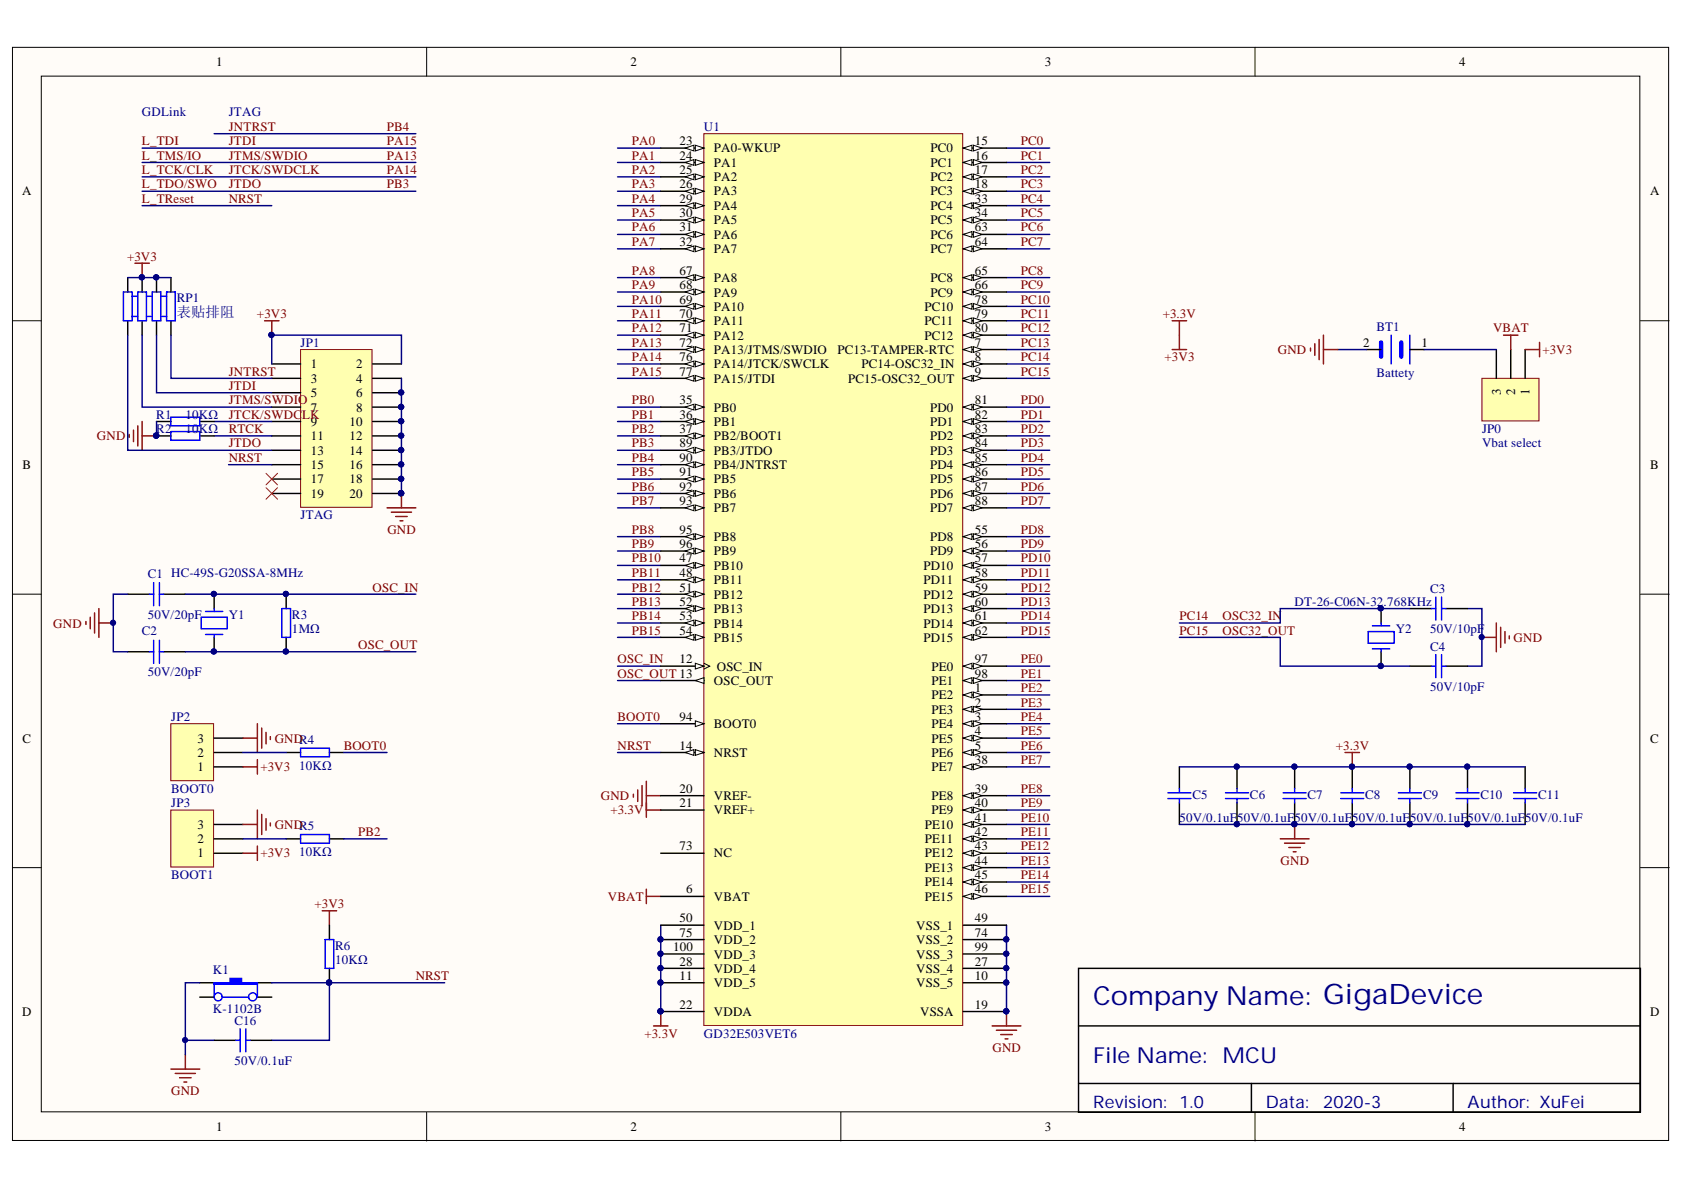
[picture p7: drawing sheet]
<svg xmlns="http://www.w3.org/2000/svg" width="297mm" height="210mm" viewBox="0 0 297 210" stroke-linecap="round" stroke-linejoin="round" font-family="sans-serif">
<defs><g id="words">
<text font-size="4.6" fill="#000080" x="192.8" y="177.2">Company Name: GigaDevice</text>
<text font-size="3.9" fill="#000080" x="192.8" y="187.6">File Name: MCU</text>
<g font-size="3" fill="#000080">
<text x="192.8" y="195.4">Revision:</text>
<text x="208" y="195.4">1.0</text>
<text x="223.3" y="195.4">Data:</text>
<text x="233.4" y="195.4">2020-3</text>
<text x="258.9" y="195.4">Author: XuFei</text>
</g>
<text font-size="2.5" fill="#000080" x="31.2" y="55.9">表贴排阻</text>
<g font-size="2.3">
<text x="38.1" y="11.7">1</text>
<text x="111.2" y="11.7">2</text>
<text x="184.3" y="11.7">3</text>
<text x="257.4" y="11.7">4</text>
<text x="119.8" y="25.6">23</text>
<text x="119.8" y="28.1">24</text>
<text x="125.9" y="26.9">PA0-WKUP</text>
<text x="125.9" y="29.4">PA1</text>
<text x="164.2" y="26.9">PC0</text>
<text x="164.2" y="29.4">PC1</text>
<text x="171.9" y="25.6">15</text>
<text x="171.9" y="28.1">16</text>
<text x="3.9" y="34.5">A</text>
<text x="119.8" y="30.7">25</text>
<text x="119.8" y="33.2">26</text>
<text x="119.8" y="35.7">29</text>
<text x="125.9" y="31.9">PA2</text>
<text x="125.9" y="34.5">PA3</text>
<text x="164.2" y="31.9">PC2</text>
<text x="164.2" y="34.5">PC3</text>
<text x="171.9" y="30.7">17</text>
<text x="171.9" y="33.2">18</text>
<text x="171.9" y="35.7">33</text>
<text x="291.1" y="34.5">A</text>
<text x="119.8" y="38.3">30</text>
<text x="119.8" y="40.8">31</text>
<text x="125.9" y="37">PA4</text>
<text x="125.9" y="39.5">PA5</text>
<text x="164.2" y="37">PC4</text>
<text x="164.2" y="39.5">PC5</text>
<text x="171.9" y="38.3">34</text>
<text x="171.9" y="40.8">63</text>
<text x="119.8" y="43.4">32</text>
<text x="125.9" y="42.1">PA6</text>
<text x="125.9" y="44.7">PA7</text>
<text x="164.2" y="42.1">PC6</text>
<text x="164.2" y="44.7">PC7</text>
<text x="171.9" y="43.4">64</text>
<text x="119.8" y="48.5">67</text>
<text x="119.8" y="51">68</text>
<text x="119.8" y="53.6">69</text>
<text x="125.9" y="49.8">PA8</text>
<text x="125.9" y="52.3">PA9</text>
<text x="164.2" y="49.8">PC8</text>
<text x="164.2" y="52.3">PC9</text>
<text x="171.9" y="48.5">65</text>
<text x="171.9" y="51">66</text>
<text x="171.9" y="53.6">78</text>
<text x="119.8" y="56.1">70</text>
<text x="119.8" y="58.6">71</text>
<text x="125.9" y="54.8">PA10</text>
<text x="125.9" y="57.4">PA11</text>
<text x="125.9" y="59.9">PA12</text>
<text x="163.1" y="54.8">PC10</text>
<text x="163.1" y="57.4">PC11</text>
<text x="163.1" y="59.9">PC12</text>
<text x="171.9" y="56.1">79</text>
<text x="171.9" y="58.6">80</text>
<text x="54.8" y="65">1</text>
<text x="62.8" y="65">2</text>
<text x="119.8" y="61.2">72</text>
<text x="119.8" y="63.7">76</text>
<text x="125.9" y="62.4">PA13/JTMS/SWDIO</text>
<text x="125.9" y="65">PA14/JTCK/SWCLK</text>
<text x="147.7" y="62.4">PC13-TAMPER-RTC</text>
<text x="152" y="65">PC14-OSC32_IN</text>
<text x="171.9" y="61.2">7</text>
<text x="171.9" y="63.7">8</text>
<text x="240.4" y="61.2">2</text>
<text x="250.8" y="61.2">1</text>
<text x="54.8" y="67.5">3</text>
<text x="54.8" y="70.1">5</text>
<text x="62.8" y="67.5">4</text>
<text x="62.8" y="70.1">6</text>
<text x="119.8" y="66.2">77</text>
<text x="119.8" y="71.3">35</text>
<text x="125.9" y="67.5">PA15/JTDI</text>
<text x="149.6" y="67.5">PC15-OSC32_OUT</text>
<text x="171.9" y="66.2">9</text>
<text x="171.9" y="71.3">81</text>
<text x="264.7" y="69.6" transform="rotate(-90 264.7 69.6)">3</text>
<text x="267.2" y="69.6" transform="rotate(-90 267.2 69.6)">2</text>
<text x="269.8" y="69.6" transform="rotate(-90 269.8 69.6)">1</text>
<text x="54.8" y="72.6">7</text>
<text x="54.8" y="75.1">9</text>
<text x="54.8" y="77.7">11</text>
<text x="61.7" y="75.1">10</text>
<text x="61.7" y="77.7">12</text>
<text x="62.8" y="72.6">8</text>
<text x="119.8" y="73.9">36</text>
<text x="119.8" y="76.4">37</text>
<text x="125.9" y="72.6">PB0</text>
<text x="125.9" y="75.1">PB1</text>
<text x="125.9" y="77.7">PB2/BOOT1</text>
<text x="164.1" y="72.6">PD0</text>
<text x="164.1" y="75.1">PD1</text>
<text x="164.1" y="77.7">PD2</text>
<text x="171.9" y="73.9">82</text>
<text x="171.9" y="76.4">83</text>
<text x="4" y="82.7">B</text>
<text x="54.8" y="80.2">13</text>
<text x="54.8" y="82.7">15</text>
<text x="61.7" y="80.2">14</text>
<text x="61.7" y="82.7">16</text>
<text x="119.8" y="78.9">89</text>
<text x="119.8" y="81.5">90</text>
<text x="119.8" y="84">91</text>
<text x="125.9" y="80.2">PB3/JTDO</text>
<text x="125.9" y="82.7">PB4/JNTRST</text>
<text x="164.1" y="80.2">PD3</text>
<text x="164.1" y="82.7">PD4</text>
<text x="171.9" y="78.9">84</text>
<text x="171.9" y="81.5">85</text>
<text x="171.9" y="84">86</text>
<text x="291.1" y="82.7">B</text>
<text x="54.8" y="85.3">17</text>
<text x="54.8" y="87.8">19</text>
<text x="61.7" y="85.3">18</text>
<text x="61.7" y="87.8">20</text>
<text x="119.8" y="86.5">92</text>
<text x="119.8" y="89.1">93</text>
<text x="125.9" y="85.3">PB5</text>
<text x="125.9" y="87.8">PB6</text>
<text x="164.1" y="85.3">PD5</text>
<text x="164.1" y="87.8">PD6</text>
<text x="171.9" y="86.5">87</text>
<text x="171.9" y="89.1">88</text>
<text x="119.8" y="94.1">95</text>
<text x="125.9" y="90.3">PB7</text>
<text x="125.9" y="95.4">PB8</text>
<text x="164.1" y="90.3">PD7</text>
<text x="164.1" y="95.4">PD8</text>
<text x="171.9" y="94.1">55</text>
<text x="119.8" y="96.7">96</text>
<text x="119.8" y="99.2">47</text>
<text x="119.8" y="101.7">48</text>
<text x="125.9" y="97.9">PB9</text>
<text x="125.9" y="100.5">PB10</text>
<text x="162.9" y="100.5">PD10</text>
<text x="164.1" y="97.9">PD9</text>
<text x="171.9" y="96.7">56</text>
<text x="171.9" y="99.2">57</text>
<text x="171.9" y="101.7">58</text>
<text x="119.8" y="104.4">51</text>
<text x="119.8" y="106.9">52</text>
<text x="125.9" y="103">PB11</text>
<text x="125.9" y="105.6">PB12</text>
<text x="162.9" y="103">PD11</text>
<text x="162.9" y="105.6">PD12</text>
<text x="171.9" y="104.4">59</text>
<text x="171.9" y="106.9">60</text>
<text x="119.8" y="109.4">53</text>
<text x="119.8" y="112">54</text>
<text x="125.9" y="108.2">PB13</text>
<text x="125.9" y="110.7">PB14</text>
<text x="125.9" y="113.2">PB15</text>
<text x="162.9" y="108.2">PD13</text>
<text x="162.9" y="110.7">PD14</text>
<text x="162.9" y="113.2">PD15</text>
<text x="171.9" y="109.4">61</text>
<text x="171.9" y="112">62</text>
<text x="119.8" y="117">12</text>
<text x="126.4" y="118.3">OSC_IN</text>
<text x="164.3" y="118.3">PE0</text>
<text x="171.9" y="117">97</text>
<text x="171.9" y="119.6">98</text>
<text x="125.9" y="120.8">OSC_OUT</text>
<text x="164.3" y="120.8">PE1</text>
<text x="164.3" y="123.4">PE2</text>
<text x="164.3" y="125.9">PE3</text>
<text x="171.9" y="122.1">1</text>
<text x="171.9" y="124.6">2</text>
<text x="4" y="131">C</text>
<text x="34.8" y="131">3</text>
<text x="119.8" y="127.2">94</text>
<text x="125.9" y="128.4">BOOT0</text>
<text x="164.3" y="128.4">PE4</text>
<text x="164.3" y="131">PE5</text>
<text x="171.9" y="127.2">3</text>
<text x="171.9" y="129.7">4</text>
<text x="291.1" y="131">C</text>
<text x="34.8" y="136">1</text>
<text x="34.8" y="133.5">2</text>
<text x="119.8" y="132.2">14</text>
<text x="125.9" y="133.5">NRST</text>
<text x="164.3" y="133.5">PE6</text>
<text x="164.3" y="136">PE7</text>
<text x="171.9" y="132.2">5</text>
<text x="171.9" y="134.8">38</text>
<text x="119.8" y="139.8">20</text>
<text x="119.8" y="142.4">21</text>
<text x="125.9" y="141.1">VREF-</text>
<text x="125.9" y="143.6">VREF+</text>
<text x="164.3" y="141.1">PE8</text>
<text x="164.3" y="143.6">PE9</text>
<text x="171.9" y="139.8">39</text>
<text x="171.9" y="142.4">40</text>
<text x="34.8" y="148.7">2</text>
<text x="34.8" y="146.2">3</text>
<text x="119.8" y="150">73</text>
<text x="163.1" y="146.2">PE10</text>
<text x="163.1" y="148.7">PE11</text>
<text x="171.9" y="144.9">41</text>
<text x="171.9" y="147.4">42</text>
<text x="171.9" y="150">43</text>
<text x="34.8" y="151.2">1</text>
<text x="125.9" y="151.2">NC</text>
<text x="163.1" y="151.2">PE12</text>
<text x="163.1" y="153.8">PE13</text>
<text x="171.9" y="152.5">44</text>
<text x="171.9" y="155.1">45</text>
<text x="121" y="157.6">6</text>
<text x="125.9" y="158.9">VBAT</text>
<text x="163.1" y="156.3">PE14</text>
<text x="163.1" y="158.9">PE15</text>
<text x="171.9" y="157.6">46</text>
<text x="118.7" y="167.8">100</text>
<text x="119.8" y="162.7">50</text>
<text x="119.8" y="165.3">75</text>
<text x="125.9" y="164">VDD_1</text>
<text x="125.9" y="166.5">VDD_2</text>
<text x="161.6" y="164">VSS_1</text>
<text x="161.6" y="166.5">VSS_2</text>
<text x="171.9" y="162.7">49</text>
<text x="171.9" y="165.3">74</text>
<text x="171.9" y="167.8">99</text>
<text x="119.8" y="170.3">28</text>
<text x="119.8" y="172.9">11</text>
<text x="125.9" y="169.1">VDD_3</text>
<text x="125.9" y="171.6">VDD_4</text>
<text x="161.6" y="169.1">VSS_3</text>
<text x="161.6" y="171.6">VSS_4</text>
<text x="171.9" y="170.3">27</text>
<text x="171.9" y="172.9">10</text>
<text x="3.9" y="179.2">D</text>
<text x="119.8" y="177.9">22</text>
<text x="125.9" y="174.1">VDD_5</text>
<text x="125.9" y="179.2">VDDA</text>
<text x="161.6" y="174.1">VSS_5</text>
<text x="162.3" y="179.2">VSSA</text>
<text x="171.9" y="177.9">19</text>
<text x="291.1" y="179.2">D</text>
<text x="38.1" y="199.5">1</text>
<text x="111.2" y="199.5">2</text>
<text x="184.3" y="199.5">3</text>
<text x="257.4" y="199.5">4</text>
</g>
<g font-size="2.3" fill="#000080">
<text x="25" y="20.5">GDLink</text>
<text x="40.3" y="20.5">JTAG</text>
<text x="124.2" y="23.1">U1</text>
<text x="31.2" y="53.3">RP1</text>
<text x="242.8" y="58.4">BT1</text>
<text x="53" y="61.2">JP1</text>
<text x="242.8" y="66.5">Battety</text>
<text x="27.6" y="76.4">R2</text>
<text x="27.6" y="73.9">R1</text>
<text x="32.7" y="76.4">10KΩ</text>
<text x="32.7" y="73.9">10KΩ</text>
<text x="261.4" y="76.4">JP0</text>
<text x="261.4" y="78.9">Vbat select</text>
<text x="53" y="91.6">JTAG</text>
<text x="26" y="102">C1 HC-49S-G20SSA-8MHz</text>
<text x="228.3" y="106.9">DT-26-C06N-32.768KHz</text>
<text x="252.3" y="104.6">C3</text>
<text x="25" y="112">C2</text>
<text x="26" y="109.2">50V/20pF</text>
<text x="40.3" y="109.2">Y1</text>
<text x="51.5" y="109.2">R3</text>
<text x="51.5" y="111.7">1MΩ</text>
<text x="246.2" y="111.7">Y2</text>
<text x="252.3" y="111.7">50V/10pF</text>
<text x="26" y="119.3">50V/20pF</text>
<text x="252.3" y="114.7">C4</text>
<text x="252.3" y="121.8">50V/10pF</text>
<text x="30.2" y="127.2">JP2</text>
<text x="52.8" y="135.8">10KΩ</text>
<text x="30.2" y="139.8">BOOT0</text>
<text x="30.2" y="142.4">JP3</text>
<text x="210.3" y="140.9">C5</text>
<text x="220.5" y="140.9">C6</text>
<text x="230.6" y="140.9">C7</text>
<text x="240.8" y="140.9">C8</text>
<text x="251" y="140.9">C9</text>
<text x="261.2" y="140.9">C10</text>
<text x="271.3" y="140.9">C11</text>
<text x="208" y="144.9">50V/0.1uF50V/0.1uF50V/0.1uF50V/0.1uF</text>
<text x="248.7" y="144.9">50V/0.1uF</text>
<text x="258.9" y="144.9">50V/0.1uF</text>
<text x="269" y="144.9">50V/0.1uF</text>
<text x="30.2" y="155.1">BOOT1</text>
<text x="52.8" y="151">10KΩ</text>
<text x="59.1" y="167.6">R6</text>
<text x="37.5" y="171.9">K1</text>
<text x="59.1" y="170.1">10KΩ</text>
<text x="37.5" y="178.7">K-1102B</text>
<text x="41.4" y="180.7">C16</text>
<text x="124.2" y="183">GD32E503VET6</text>
<text x="41.4" y="187.8">50V/0.1uF</text>
</g>
<g font-size="2.3" fill="#800000">
<text x="40.3" y="23.1">JNTRST</text>
<text x="68.2" y="23.1">PB4</text>
<text x="25" y="28.1">L_TMS/IO</text>
<text x="25" y="25.6">L_TDI</text>
<text x="40.3" y="25.6">JTDI</text>
<text x="40.3" y="28.1">JTMS/SWDIO</text>
<text x="68.2" y="25.6">PA15</text>
<text x="68.2" y="28.1">PA13</text>
<text x="111.5" y="25.6">PA0</text>
<text x="111.5" y="28.1">PA1</text>
<text x="180.1" y="25.6">PC0</text>
<text x="180.1" y="28.1">PC1</text>
<text x="25" y="30.7">L_TCK/CLK</text>
<text x="25" y="33.2">L_TDO/SWO</text>
<text x="25" y="35.7">L_TReset</text>
<text x="40.3" y="30.7">JTCK/SWDCLK</text>
<text x="40.3" y="33.2">JTDO</text>
<text x="40.3" y="35.7">NRST</text>
<text x="68.2" y="30.7">PA14</text>
<text x="68.2" y="33.2">PB3</text>
<text x="111.5" y="35.7">PA4</text>
<text x="111.5" y="33.2">PA3</text>
<text x="111.5" y="30.7">PA2</text>
<text x="180.1" y="35.7">PC4</text>
<text x="180.1" y="33.2">PC3</text>
<text x="180.1" y="30.7">PC2</text>
<text x="111.5" y="38.3">PA5</text>
<text x="111.5" y="40.8">PA6</text>
<text x="180.1" y="38.3">PC5</text>
<text x="180.1" y="40.8">PC6</text>
<text x="22.4" y="46">+3V3</text>
<text x="111.5" y="43.4">PA7</text>
<text x="180.1" y="43.4">PC7</text>
<text x="111.5" y="51">PA9</text>
<text x="111.5" y="53.6">PA10</text>
<text x="111.5" y="48.5">PA8</text>
<text x="180.1" y="48.5">PC8</text>
<text x="180.1" y="51">PC9</text>
<text x="180.1" y="53.6">PC10</text>
<text x="45.3" y="56.1">+3V3</text>
<text x="111.5" y="56.1">PA11</text>
<text x="111.5" y="58.6">PA12</text>
<text x="180.1" y="58.6">PC12</text>
<text x="180.1" y="56.1">PC11</text>
<text x="205.1" y="56.1">+3.3V</text>
<text x="263.4" y="58.6">VBAT</text>
<text x="111.5" y="61.2">PA13</text>
<text x="111.5" y="63.7">PA14</text>
<text x="180.1" y="61.2">PC13</text>
<text x="180.1" y="63.7">PC14</text>
<text x="205.4" y="63.7">+3V3</text>
<text x="225.4" y="62.4">GND</text>
<text x="272.1" y="62.4">+3V3</text>
<text x="40.3" y="66.2">JNTRST</text>
<text x="40.3" y="68.8">JTDI</text>
<text x="40.3" y="71.3">JTMS/SWDIO</text>
<text x="111.5" y="66.2">PA15</text>
<text x="111.5" y="71.3">PB0</text>
<text x="180.1" y="66.2">PC15</text>
<text x="180.1" y="71.3">PD0</text>
<text x="17.1" y="77.7">GND</text>
<text x="40.3" y="73.9">JTCK/SWDCLK</text>
<text x="40.3" y="76.4">RTCK</text>
<text x="111.5" y="73.9">PB1</text>
<text x="111.5" y="76.4">PB2</text>
<text x="180.1" y="73.9">PD1</text>
<text x="180.1" y="76.4">PD2</text>
<text x="40.3" y="81.5">NRST</text>
<text x="40.3" y="78.9">JTDO</text>
<text x="111.5" y="84">PB5</text>
<text x="111.5" y="78.9">PB3</text>
<text x="111.5" y="81.5">PB4</text>
<text x="180.1" y="78.9">PD3</text>
<text x="180.1" y="81.5">PD4</text>
<text x="180.1" y="84">PD5</text>
<text x="111.5" y="86.5">PB6</text>
<text x="111.5" y="89.1">PB7</text>
<text x="180.1" y="86.5">PD6</text>
<text x="180.1" y="89.1">PD7</text>
<text x="68.3" y="94.1">GND</text>
<text x="111.5" y="94.1">PB8</text>
<text x="180.1" y="94.1">PD8</text>
<text x="111.5" y="99.2">PB10</text>
<text x="111.5" y="101.7">PB11</text>
<text x="111.5" y="96.7">PB9</text>
<text x="180.1" y="96.7">PD9</text>
<text x="180.1" y="99.2">PD10</text>
<text x="180.1" y="101.7">PD11</text>
<text x="65.7" y="104.4">OSC_IN</text>
<text x="111.5" y="104.4">PB12</text>
<text x="111.5" y="106.9">PB13</text>
<text x="180.1" y="104.4">PD12</text>
<text x="180.1" y="106.9">PD13</text>
<text x="9.4" y="110.7">GND</text>
<text x="111.5" y="109.4">PB14</text>
<text x="111.5" y="112">PB15</text>
<text x="180.1" y="109.4">PD14</text>
<text x="180.1" y="112">PD15</text>
<text x="208" y="109.4">PC14</text>
<text x="208" y="112">PC15</text>
<text x="215.7" y="109.4">OSC32_IN</text>
<text x="215.7" y="112">OSC32_OUT</text>
<text x="267" y="113.2">GND</text>
<text x="63.2" y="114.5">OSC_OUT</text>
<text x="108.9" y="117">OSC_IN</text>
<text x="108.9" y="119.6">OSC_OUT 13</text>
<text x="180.1" y="117">PE0</text>
<text x="180.1" y="119.6">PE1</text>
<text x="180.1" y="122.1">PE2</text>
<text x="180.1" y="124.6">PE3</text>
<text x="48.5" y="131">GNDR4</text>
<text x="108.9" y="127.2">BOOT0</text>
<text x="180.1" y="127.2">PE4</text>
<text x="180.1" y="129.7">PE5</text>
<text x="45.9" y="136">+3V3</text>
<text x="60.6" y="132.2">BOOT0</text>
<text x="108.9" y="132.2">NRST</text>
<text x="180.1" y="132.2">PE6</text>
<text x="180.1" y="134.8">PE7</text>
<text x="235.6" y="132.2">+3.3V</text>
<text x="106" y="141.1">GND</text>
<text x="107.7" y="143.6">+3.3V</text>
<text x="180.1" y="142.4">PE9</text>
<text x="180.1" y="139.8">PE8</text>
<text x="48.5" y="146.2">GNDR5</text>
<text x="63.2" y="147.4">PB2</text>
<text x="180.1" y="147.4">PE11</text>
<text x="180.1" y="144.9">PE10</text>
<text x="180.1" y="150">PE12</text>
<text x="45.9" y="151.2">+3V3</text>
<text x="180.1" y="155.1">PE14</text>
<text x="180.1" y="152.5">PE13</text>
<text x="225.9" y="152.5">GND</text>
<text x="55.5" y="160.1">+3V3</text>
<text x="107.2" y="158.9">VBAT</text>
<text x="180.1" y="157.6">PE15</text>
<text x="73.3" y="172.9">NRST</text>
<text x="113.7" y="183">+3.3V</text>
<text x="175.1" y="185.6">GND</text>
<text x="30.2" y="193.2">GND</text>
</g>
</g></defs>
<g fill="#fffcf8" stroke="#000" stroke-width=".18">
<path d="M2.2 8.4h292.1v192.8h-292.1z"/>
<path d="M7.3 13.4h281.9v182.7h-281.9z"/>
</g>
<path d="M75.3 8.4v5M148.3 8.4v5M221.4 8.4v5M2.2 56.6h5.1M289.3 56.6h5.1M2.2 104.8h5.1M289.3 104.8h5.1M2.2 153h5.1M289.3 153h5.1M75.3 196.2v5.1M148.3 196.2v5.1M221.4 196.2v5.1" fill="none" stroke="#000" stroke-width=".18"/>
<g fill="none" stroke="#000" stroke-width=".25">
<path d="M22.5 104.8h3.8M22.5 115h3.8M28.9 104.8h3.8M28.9 115h3.8M37.8 104.8v2.5M37.8 112.4v2.6M35.2 173.3h2.6M45.4 173.3h2.5M190.2 170.8h99.1v25.4h-99.1zM190.2 181h99.1M190.2 191.1h99.1M220.7 191.1v5.1"/>
<path d="M256.3 191.1v5.1"/>
</g>
<g fill="none" stroke="#000080" stroke-width=".25">
<path d="M108.9 26.1h7.6M108.9 28.7h7.6M108.9 31.2h7.6M108.9 33.7h7.6M108.9 36.3h7.6M108.9 38.8h7.6M177.5 26.1h7.7M177.5 28.7h7.7M177.5 31.2h7.7M177.5 33.7h7.7M177.5 36.3h7.7M177.5 38.8h7.7"/>
<path d="M108.9 41.4h7.6M108.9 43.9h7.6M108.9 49h7.6M108.9 51.5h7.6M108.9 54h7.6M108.9 56.6h7.6M108.9 59.1h7.6M177.5 41.4h7.7M177.5 43.9h7.7M177.5 49h7.7M177.5 51.5h7.7M177.5 54h7.7"/>
<path d="M177.5 56.6h7.7M177.5 59.1h7.7M108.9 61.7h7.6M108.9 64.2h7.6M108.9 66.7h7.6M108.9 71.8h7.6M108.9 74.3h7.6M108.9 76.9h7.6M108.9 79.4h7.6M177.5 61.7h7.7M177.5 71.8h7.7M177.5 74.3h7.7"/>
<path d="M177.5 76.9h7.7M177.5 79.4h7.7M108.9 82h7.6M108.9 84.5h7.6M108.9 87h7.6M108.9 89.6h7.6M108.9 94.7h7.6M108.9 97.2h7.6M108.9 99.7h7.6M177.5 82h7.7M177.5 84.5h7.7M177.5 87h7.7"/>
<path d="M177.5 89.6h7.7M177.5 94.7h7.7M177.5 97.2h7.7M177.5 99.7h7.7M22.5 104.8h-2.5v10.2h2.5M108.9 102.3h7.6M108.9 104.8h7.6M108.9 107.3h7.6M177.5 102.3h7.7M177.5 104.8h7.7M177.5 107.3h7.7M177.5 109.9h7.7"/>
<path d="M177.5 112.4h7.7M177.5 117.5h7.7M108.9 132.7h7.6M177.5 120h7.7M177.5 122.6h7.7M177.5 125.1h7.7M177.5 127.7h7.7M177.5 130.2h7.7M177.5 132.7h7.7M177.5 135.3h7.7M177.5 140.3h7.7M177.5 142.9h7.7"/>
<path d="M177.5 145.4h7.7M177.5 148h7.7M177.5 150.5h7.7M177.5 153h7.7M177.5 155.6h7.7M177.5 158.1h7.7"/>
</g>
<g fill="none" stroke="#00f" stroke-width=".25">
<path d="M26.3 104.8h.8M26.3 115h.8M27.1 102.8v4M27.1 112.9v4.1M28.1 104.8h.8M28.1 102.8v4M28.1 112.9v4.1M28.1 115h.8M35.5 108.9h4.6v2h-4.6zM36.3 107.9h3M36.3 111.9h3M37.8 107.3v.6"/>
<path d="M37.8 111.9v.5"/>
</g>
<g fill="#000080" stroke="#000080" stroke-width=".18">
<circle cx="37.7" cy="114.9" r=".46"/>
<circle cx="37.7" cy="104.8" r=".46"/>
<circle cx="19.9" cy="109.8" r=".46"/>
</g>
<path d="M15.2 109.6v.5M15.9 108.9v2M16.7 108.1v3.6M17.4 107.3v5.1M17.4 109.9h2.6" fill="none" stroke="#800000" stroke-width=".25"/>
<path d="M37.8 173.3h2.8v-.7h2v.7h2.8v.3h-7.6z" fill-rule="evenodd" fill="#00f"/>
<g fill="none" stroke="#00f" stroke-width=".25">
<path d="M53 132h5.1v1.5h-5.1zM37.8 173.3h2.8v-.7h2v.7h2.8v.3h-7.6zM37.8 173.3v2.6M39.3 175.9h4.6M45.4 173.3v2.6M57.3 165.7h1.6v5.1h-1.6zM41.6 183.5h.7M42.3 181.5v4M43.4 183.5h.7M43.4 181.5v4"/>
<circle cx="38.5" cy="175.8" r=".71"/>
<circle cx="44.6" cy="175.8" r=".72"/>
</g>
<path d="M50.5 132.7h2.5M58.1 132.7h2.5M35.2 175.9h2.6M45.4 175.9h2.5M58.1 163.2v2.5M58.1 170.8v2.5M37.8 183.5h3.8M44.1 183.5h3.8" fill="none" stroke="#000" stroke-width=".25"/>
<path d="M56.8 160.7h2.6M58.1 160.7v2.5M30.2 188.6h5M30.9 189.3h3.6M31.7 190.1h2M32.4 190.9h.5M32.7 186v2.6" fill="none" stroke="#800000" stroke-width=".25"/>
<path d="M35.2 173.3h-2.5v12.7M58.1 173.3v10.2h-10.2M32.7 183.5h5.1" fill="none" stroke="#000080" stroke-width=".25"/>
<g fill="#000080" stroke="#000080" stroke-width=".18">
<circle cx="32.6" cy="183.4" r=".46"/>
<circle cx="58" cy="173.3" r=".47"/>
</g>
<path d="M30.1 127.7h7.6v10h-7.6z" fill="#ffffb0" stroke="#800000" stroke-width=".18"/>
<path d="M37.8 135.3h5.1M37.8 132.7h5.1M37.8 130.2h5.1M50.5 148h2.5M58.1 148h2.5" fill="none" stroke="#000" stroke-width=".25"/>
<path d="M42.9 130.2h2.5M45.4 127.7v5M46.2 128.4v3.6M46.9 129.2v2M47.7 129.9v.5" fill="none" stroke="#800000" stroke-width=".25"/>
<path d="M42.9 132.7h7.6M60.6 132.7h7.7" fill="none" stroke="#000080" stroke-width=".25"/>
<path d="M53 147.2h5.1v1.5h-5.1z" fill="none" stroke="#00f" stroke-width=".25"/>
<path d="M30.1 142.9h7.6v10h-7.6z" fill="#ffffb0" stroke="#800000" stroke-width=".18"/>
<g fill="none" stroke="#000" stroke-width=".25">
<path d="M243.6 107.3v2.6M243.6 115v2.5M248.7 107.3h3.8M248.7 117.5h3.8M255 107.3h3.9M255 117.5h3.9M208 135.3v3.8M218.2 135.3v3.8M228.4 135.3v3.8M238.5 135.3v3.8M248.7 135.3v3.8M37.8 150.5h5.1"/>
<path d="M37.8 148h5.1M37.8 145.4h5.1M208 141.6v3.8M218.2 141.6v3.8M228.4 141.6v3.8M238.5 141.6v3.8M248.7 141.6v3.8"/>
</g>
<path d="M261.4 112.4h2.5M263.9 109.9v5.1M264.7 110.6v3.6M265.5 111.4v2M266.2 112.2v.5M42.9 145.4h2.5M45.4 142.9v5.1M46.2 143.6v3.6M46.9 144.4v2M47.7 145.2v.5" fill="none" stroke="#800000" stroke-width=".25"/>
<path d="M258.9 107.3h2.5v10.2h-2.5M42.9 148h7.6M60.6 148h7.7" fill="none" stroke="#000080" stroke-width=".25"/>
<g fill="#000080" stroke="#000080" stroke-width=".18">
<circle cx="261.3" cy="112.4" r=".46"/>
<circle cx="243.5" cy="117.5" r=".47"/>
<circle cx="243.5" cy="107.3" r=".46"/>
<circle cx="218.1" cy="145.4" r=".46"/>
<circle cx="218.1" cy="135.2" r=".46"/>
<circle cx="228.3" cy="145.4" r=".46"/>
<circle cx="228.3" cy="135.2" r=".46"/>
<circle cx="238.5" cy="145.4" r=".46"/>
<circle cx="238.5" cy="135.2" r=".46"/>
<circle cx="248.6" cy="145.4" r=".46"/>
<circle cx="248.6" cy="135.2" r=".46"/>
</g>
<g fill="none" stroke="#00f" stroke-width=".25">
<path d="M241.3 111.4h4.6v2h-4.6zM242.1 110.4h3M242.1 114.5h3M243.6 109.9v.5M243.6 114.5v.5M252.5 107.3h.8M252.5 117.5h.8M253.3 105.3v4.1M253.3 115.5v4M254.3 107.3h.7M254.3 105.3v4.1M254.3 115.5v4"/>
<path d="M254.3 117.5h.7M206 139.8h4.1M208 139.1v.7M216.2 139.8h4M218.2 139.1v.7M226.3 139.8h4.1M228.4 139.1v.7M236.5 139.8h4.1M238.5 139.1v.7M246.7 139.8h4M248.7 139.1v.7M206 140.9h4.1"/>
<path d="M208 140.9v.7M216.2 140.9h4M218.2 140.9v.7M226.3 140.9h4.1M228.4 140.9v.7M236.5 140.9h4.1M238.5 140.9v.7M246.7 140.9h4M248.7 140.9v.7"/>
</g>
<path d="M53 61.7h12.6v27.8h-12.6z" fill="#ffffb0" stroke="#800000" stroke-width=".18"/>
<g fill="none" stroke="#000" stroke-width=".25">
<path d="M22.5 49v2.5M22.5 56.6v2.5M25.1 49v2.5M25.1 56.6v2.5M27.6 49v2.5M27.6 56.6v2.5M30.2 49v2.5M30.2 56.6v2.5M27.6 74.3h2.6M27.6 76.9h2.6M35.2 74.3h2.6M35.2 76.9h2.6"/>
<path d="M47.9 64.2h5.1M47.9 66.7h5.1M47.9 69.3h5.1M47.9 71.8h5.1M47.9 74.3h5.1M47.9 76.9h5.1M47.9 79.4h5.1M65.7 64.2h5.1M65.7 66.7h5.1M65.7 69.3h5.1M65.7 71.8h5.1M65.7 74.3h5.1"/>
<path d="M65.7 76.9h5.1M65.7 79.4h5.1M47.9 82h5.1M47.9 84.5h5.1M47.9 87h5.1M65.7 82h5.1M65.7 84.5h5.1M65.7 87h5.1M50.5 104.8v2.5M50.5 112.4v2.6M258.9 135.3v3.8M269 135.3v3.8"/>
<path d="M258.9 141.6v3.8M269 141.6v3.8"/>
</g>
<g fill="#000080" stroke="#000080" stroke-width=".18">
<circle cx="70.8" cy="69.2" r=".46"/>
<circle cx="70.7" cy="71.8" r=".47"/>
<circle cx="70.8" cy="74.3" r=".46"/>
<circle cx="70.8" cy="76.8" r=".46"/>
<circle cx="70.7" cy="79.4" r=".47"/>
<circle cx="70.8" cy="81.9" r=".46"/>
<circle cx="70.8" cy="84.5" r=".46"/>
<circle cx="70.7" cy="87" r=".47"/>
<circle cx="47.9" cy="59.1" r=".46"/>
<circle cx="27.6" cy="76.8" r=".46"/>
<circle cx="25" cy="48.9" r=".46"/>
<circle cx="27.6" cy="48.9" r=".46"/>
<circle cx="50.4" cy="114.9" r=".46"/>
<circle cx="50.4" cy="104.8" r=".46"/>
<circle cx="228.3" cy="145.4" r=".46"/>
<circle cx="238.5" cy="135.2" r=".46"/>
<circle cx="258.8" cy="145.4" r=".46"/>
<circle cx="258.8" cy="135.2" r=".46"/>
<circle cx="116.5" cy="178.4" r=".46"/>
<circle cx="177.5" cy="178.4" r=".46"/>
</g>
<g fill="none" stroke="#800000" stroke-width=".25">
<path d="M23.8 46.4h2.5M25.1 46.4v2.6M46.7 56.6h2.5M47.9 56.6v2.5M22.8 76.6v.5M23.5 75.9v2M24.3 75.1v3.6M25.1 74.3v5.1M25.1 76.9h2.5M68.3 89.6h5.1M69 90.3h3.6M69.8 91.1h2"/>
<path d="M70.6 91.9h.5M70.8 87v2.6M42.9 135.3h2.5M45.4 134v2.5M237.3 132.7h2.5M238.5 132.7v2.6M42.9 150.5h2.5M45.4 149.2v2.6M225.8 148h5.1M226.6 148.7h3.5M227.3 149.5h2.1M228.1 150.2h.5"/>
<path d="M228.4 145.4v2.6M116.5 178.4v2.6M177.5 178.4v2.6M115.3 181h2.5M175 181h5.1M175.8 181.7h3.5M176.5 182.5h2.1M177.3 183.2h.5"/>
</g>
<g fill="none" stroke="#000080" stroke-width=".25">
<path d="M22.5 59.1v20.3h25.4M22.5 49h7.7M25.1 59.1v12.7h22.8M27.6 59.1v10.2h20.3M30.2 59.1v7.6h17.7M27.6 74.3v2.6M37.8 74.3h10.1M37.8 76.9h10.1M47.9 64.2v-5.1h22.9v5.1M70.8 66.7v20.3M177.5 64.2h7.7M177.5 66.7h7.7"/>
<path d="M40.3 82h7.6M32.7 104.8h40.7M32.7 115h40.7M108.9 109.9h7.6M108.9 112.4h7.6M108.9 117.5h7.6M208 112.4h17.8v5.1h22.9M248.7 107.3h-22.9v2.6h-17.8M108.9 120h7.6M47.9 173.3h30.5"/>
</g>
<g fill="none" stroke="#00f" stroke-width=".25">
<path d="M21.8 51.5h1.5v5.1h-1.5zM23.3 55.8h1M23.3 52.3h1M24.3 51.5h1.5v5.1h-1.5zM25.8 55.8h1M25.8 52.3h1M26.8 51.5h1.6v5.1h-1.6zM28.4 55.8h1M28.4 52.3h1M29.4 51.5h1.5v5.1h-1.5zM30.2 73.6h5v1.5h-5zM30.2 76.1h5v1.5h-5z"/>
<path d="M49.7 107.3h1.5v5.1h-1.5zM256.8 139.8h4.1M258.9 139.1v.7M267 139.8h4.1M269 139.1v.7M256.8 140.9h4.1M258.9 140.9v.7M267 140.9h4.1M269 140.9v.7"/>
</g>
<path d="M46.9 83.5l2.1 2M46.9 86l2.1 2.1M49 83.5l-2.1 2M49 86l-2.1 2.1" fill="none" stroke="#f00" stroke-width=".18"/>
<path d="M261.4 66.7h10.1v7.5h-10.1z" fill="#ffffb0" stroke="#800000" stroke-width=".18"/>
<path d="M241.1 61.7h2.5M248.7 61.7h2.5M263.9 61.7v5M266.5 61.7v5M269 61.7v5" fill="none" stroke="#000" stroke-width=".25"/>
<g fill="none" stroke="#800000" stroke-width=".25">
<path d="M206.8 56.6h2.5M208 56.6v5.1M232.7 59.9v3.5M233.4 59.1v5.1M265.2 59.1h2.5M266.5 59.1v2.6M206.8 61.7h2.5M231.2 61.4v.5M231.9 60.6v2.1M233.4 61.7h2.6M269 61.7h2.6M271.6 60.4v2.5"/>
<path d="M112.5 139.3v2.1M113.2 138.6v3.5M114 137.8v6.4M111.7 140.1v.5M114 156.8v2.6M114 158.1h2.5M114 142.9h2.5M114 140.3h2.5"/>
</g>
<path d="M245.4 59.1v5.1M248.7 59.1v5.1" fill="none" stroke="#00f" stroke-width=".25"/>
<path d="M243.6 60.4v2.5M247.2 60.4v2.5" fill="none" stroke="#00f" stroke-width=".76"/>
<g fill="none" stroke="#000080" stroke-width=".25">
<path d="M25.1 26.1h48.3M25.1 28.7h48.3M25.1 31.2h48.3M25.1 33.7h48.3M25.1 36.3h22.8M37.8 23.6h35.6M236 61.7h5.1M251.2 61.7h12.7M108.9 127.7h7.6M208 135.3h61M208 145.4h61M116.5 163.2v15.2"/>
<path d="M177.5 163.2v15.2"/>
</g>
<g fill="#000080" stroke="#000080" stroke-width=".18">
<circle cx="116.5" cy="178.4" r=".46"/>
<circle cx="177.5" cy="178.4" r=".46"/>
</g>
<path d="M124.1 23.6h45.7v157.3h-45.7z" fill="#ffffb0" stroke="#800000" stroke-width=".18"/>
<path d="M116.5 127.7h7.7" fill="none" stroke="#000" stroke-width=".25"/>
<path d="M122.6 127.1l1.6 .6-1.6 .5z" fill="#fffcf8"/>
<path d="M122.6 127.1l1.6 .6-1.6 .5z" fill="none" stroke="#000" stroke-width=".18"/>
<path d="M116.5 132.7h7.7M116.5 150.5h7.7" fill="none" stroke="#000" stroke-width=".25"/>
<path d="M122.6 132.2l1.6 .5-1.6 .5z" fill="#fffcf8"/>
<path d="M122.6 132.2l1.6 .5-1.6 .5z" fill="none" stroke="#000" stroke-width=".18"/>
<path d="M120.9 132.7l1.5-.5v1z" fill="#fffcf8"/>
<path d="M124.2 117l1 .5-1 .5M120.9 132.7l1.5-.5v1z" fill="none" stroke="#000" stroke-width=".18"/>
<path d="M116.5 117.5h7.7" fill="none" stroke="#000" stroke-width=".25"/>
<path d="M122.6 117l1.6 .5-1.6 .5z" fill="#fffcf8"/>
<path d="M122.6 117l1.6 .5-1.6 .5z" fill="none" stroke="#000" stroke-width=".18"/>
<path d="M116.5 120h7.7" fill="none" stroke="#000" stroke-width=".25"/>
<path d="M122.6 120l1.6-.5v1z" fill="#fffcf8"/>
<path d="M122.6 120l1.6-.5v1z" fill="none" stroke="#000" stroke-width=".18"/>
<path d="M116.5 26.1h7.7" fill="none" stroke="#000" stroke-width=".25"/>
<path d="M122.6 25.6l1.6 .5-1.6 .5z" fill="#fffcf8"/>
<path d="M122.6 25.6l1.6 .5-1.6 .5z" fill="none" stroke="#000" stroke-width=".18"/>
<path d="M120.9 26.1l1.5-.5v1z" fill="#fffcf8"/>
<path d="M120.9 26.1l1.5-.5v1z" fill="none" stroke="#000" stroke-width=".18"/>
<path d="M116.5 28.7h7.7" fill="none" stroke="#000" stroke-width=".25"/>
<path d="M122.6 28.2l1.6 .5-1.6 .5z" fill="#fffcf8"/>
<path d="M122.6 28.2l1.6 .5-1.6 .5z" fill="none" stroke="#000" stroke-width=".18"/>
<path d="M120.9 28.7l1.5-.5v1z" fill="#fffcf8"/>
<path d="M120.9 28.7l1.5-.5v1z" fill="none" stroke="#000" stroke-width=".18"/>
<path d="M116.5 31.2h7.7" fill="none" stroke="#000" stroke-width=".25"/>
<path d="M122.6 30.7l1.6 .5-1.6 .5z" fill="#fffcf8"/>
<path d="M122.6 30.7l1.6 .5-1.6 .5z" fill="none" stroke="#000" stroke-width=".18"/>
<path d="M120.9 31.2l1.5-.5v1z" fill="#fffcf8"/>
<path d="M120.9 31.2l1.5-.5v1z" fill="none" stroke="#000" stroke-width=".18"/>
<path d="M116.5 33.7h7.7" fill="none" stroke="#000" stroke-width=".25"/>
<path d="M122.6 33.2l1.6 .5-1.6 .5z" fill="#fffcf8"/>
<path d="M122.6 33.2l1.6 .5-1.6 .5z" fill="none" stroke="#000" stroke-width=".18"/>
<path d="M120.9 33.7l1.5-.5v1z" fill="#fffcf8"/>
<path d="M120.9 33.7l1.5-.5v1z" fill="none" stroke="#000" stroke-width=".18"/>
<path d="M116.5 36.3h7.7" fill="none" stroke="#000" stroke-width=".25"/>
<path d="M122.6 35.8l1.6 .5-1.6 .5z" fill="#fffcf8"/>
<path d="M122.6 35.8l1.6 .5-1.6 .5z" fill="none" stroke="#000" stroke-width=".18"/>
<path d="M120.9 36.3l1.5-.5v1z" fill="#fffcf8"/>
<path d="M120.9 36.3l1.5-.5v1z" fill="none" stroke="#000" stroke-width=".18"/>
<path d="M116.5 38.8h7.7" fill="none" stroke="#000" stroke-width=".25"/>
<path d="M122.6 38.3l1.6 .5-1.6 .5z" fill="#fffcf8"/>
<path d="M122.6 38.3l1.6 .5-1.6 .5z" fill="none" stroke="#000" stroke-width=".18"/>
<path d="M120.9 38.8l1.5-.5v1z" fill="#fffcf8"/>
<path d="M120.9 38.8l1.5-.5v1z" fill="none" stroke="#000" stroke-width=".18"/>
<path d="M116.5 41.4h7.7" fill="none" stroke="#000" stroke-width=".25"/>
<path d="M122.6 40.8l1.6 .6-1.6 .5z" fill="#fffcf8"/>
<path d="M122.6 40.8l1.6 .6-1.6 .5z" fill="none" stroke="#000" stroke-width=".18"/>
<path d="M120.9 41.4l1.5-.6v1.1z" fill="#fffcf8"/>
<path d="M120.9 41.4l1.5-.6v1.1z" fill="none" stroke="#000" stroke-width=".18"/>
<path d="M116.5 43.9h7.7" fill="none" stroke="#000" stroke-width=".25"/>
<path d="M122.6 43.4l1.6 .5-1.6 .5z" fill="#fffcf8"/>
<path d="M122.6 43.4l1.6 .5-1.6 .5z" fill="none" stroke="#000" stroke-width=".18"/>
<path d="M120.9 43.9l1.5-.5v1z" fill="#fffcf8"/>
<path d="M120.9 43.9l1.5-.5v1z" fill="none" stroke="#000" stroke-width=".18"/>
<path d="M116.5 49h7.7" fill="none" stroke="#000" stroke-width=".25"/>
<path d="M122.6 48.5l1.6 .5-1.6 .5z" fill="#fffcf8"/>
<path d="M122.6 48.5l1.6 .5-1.6 .5z" fill="none" stroke="#000" stroke-width=".18"/>
<path d="M120.9 49l1.5-.5v1z" fill="#fffcf8"/>
<path d="M120.9 49l1.5-.5v1z" fill="none" stroke="#000" stroke-width=".18"/>
<path d="M116.5 51.5h7.7" fill="none" stroke="#000" stroke-width=".25"/>
<path d="M122.6 51l1.6 .5-1.6 .5z" fill="#fffcf8"/>
<path d="M122.6 51l1.6 .5-1.6 .5z" fill="none" stroke="#000" stroke-width=".18"/>
<path d="M120.9 51.5l1.5-.5v1z" fill="#fffcf8"/>
<path d="M120.9 51.5l1.5-.5v1z" fill="none" stroke="#000" stroke-width=".18"/>
<path d="M116.5 54h7.7" fill="none" stroke="#000" stroke-width=".25"/>
<path d="M122.6 53.5l1.6 .5-1.6 .5z" fill="#fffcf8"/>
<path d="M122.6 53.5l1.6 .5-1.6 .5z" fill="none" stroke="#000" stroke-width=".18"/>
<path d="M120.9 54l1.5-.5v1z" fill="#fffcf8"/>
<path d="M120.9 54l1.5-.5v1z" fill="none" stroke="#000" stroke-width=".18"/>
<path d="M116.5 56.6h7.7" fill="none" stroke="#000" stroke-width=".25"/>
<path d="M122.6 56.1l1.6 .5-1.6 .5z" fill="#fffcf8"/>
<path d="M122.6 56.1l1.6 .5-1.6 .5z" fill="none" stroke="#000" stroke-width=".18"/>
<path d="M120.9 56.6l1.5-.5v1z" fill="#fffcf8"/>
<path d="M120.9 56.6l1.5-.5v1z" fill="none" stroke="#000" stroke-width=".18"/>
<path d="M116.5 59.1h7.7" fill="none" stroke="#000" stroke-width=".25"/>
<path d="M122.6 58.6l1.6 .5-1.6 .5z" fill="#fffcf8"/>
<path d="M122.6 58.6l1.6 .5-1.6 .5z" fill="none" stroke="#000" stroke-width=".18"/>
<path d="M120.9 59.1l1.5-.5v1z" fill="#fffcf8"/>
<path d="M120.9 59.1l1.5-.5v1z" fill="none" stroke="#000" stroke-width=".18"/>
<path d="M116.5 61.7h7.7" fill="none" stroke="#000" stroke-width=".25"/>
<path d="M122.6 61.1l1.6 .6-1.6 .5z" fill="#fffcf8"/>
<path d="M122.6 61.1l1.6 .6-1.6 .5z" fill="none" stroke="#000" stroke-width=".18"/>
<path d="M120.9 61.7l1.5-.6v1.1z" fill="#fffcf8"/>
<path d="M120.9 61.7l1.5-.6v1.1z" fill="none" stroke="#000" stroke-width=".18"/>
<path d="M116.5 64.2h7.7" fill="none" stroke="#000" stroke-width=".25"/>
<path d="M122.6 63.7l1.6 .5-1.6 .5z" fill="#fffcf8"/>
<path d="M122.6 63.7l1.6 .5-1.6 .5z" fill="none" stroke="#000" stroke-width=".18"/>
<path d="M120.9 64.2l1.5-.5v1z" fill="#fffcf8"/>
<path d="M120.9 64.2l1.5-.5v1z" fill="none" stroke="#000" stroke-width=".18"/>
<path d="M116.5 66.7h7.7" fill="none" stroke="#000" stroke-width=".25"/>
<path d="M122.6 66.2l1.6 .5-1.6 .5z" fill="#fffcf8"/>
<path d="M122.6 66.2l1.6 .5-1.6 .5z" fill="none" stroke="#000" stroke-width=".18"/>
<path d="M120.9 66.7l1.5-.5v1z" fill="#fffcf8"/>
<path d="M120.9 66.7l1.5-.5v1z" fill="none" stroke="#000" stroke-width=".18"/>
<path d="M116.5 71.8h7.7" fill="none" stroke="#000" stroke-width=".25"/>
<path d="M122.6 71.3l1.6 .5-1.6 .5z" fill="#fffcf8"/>
<path d="M122.6 71.3l1.6 .5-1.6 .5z" fill="none" stroke="#000" stroke-width=".18"/>
<path d="M120.9 71.8l1.5-.5v1z" fill="#fffcf8"/>
<path d="M120.9 71.8l1.5-.5v1z" fill="none" stroke="#000" stroke-width=".18"/>
<path d="M116.5 74.3h7.7" fill="none" stroke="#000" stroke-width=".25"/>
<path d="M122.6 73.8l1.6 .5-1.6 .6z" fill="#fffcf8"/>
<path d="M122.6 73.8l1.6 .5-1.6 .6z" fill="none" stroke="#000" stroke-width=".18"/>
<path d="M120.9 74.3l1.5-.5v1.1z" fill="#fffcf8"/>
<path d="M120.9 74.3l1.5-.5v1.1z" fill="none" stroke="#000" stroke-width=".18"/>
<path d="M116.5 76.9h7.7" fill="none" stroke="#000" stroke-width=".25"/>
<path d="M122.6 76.4l1.6 .5-1.6 .5z" fill="#fffcf8"/>
<path d="M122.6 76.4l1.6 .5-1.6 .5z" fill="none" stroke="#000" stroke-width=".18"/>
<path d="M120.9 76.9l1.5-.5v1z" fill="#fffcf8"/>
<path d="M120.9 76.9l1.5-.5v1z" fill="none" stroke="#000" stroke-width=".18"/>
<path d="M116.5 79.4h7.7" fill="none" stroke="#000" stroke-width=".25"/>
<path d="M122.6 78.9l1.6 .5-1.6 .5z" fill="#fffcf8"/>
<path d="M122.6 78.9l1.6 .5-1.6 .5z" fill="none" stroke="#000" stroke-width=".18"/>
<path d="M120.9 79.4l1.5-.5v1z" fill="#fffcf8"/>
<path d="M120.9 79.4l1.5-.5v1z" fill="none" stroke="#000" stroke-width=".18"/>
<path d="M116.5 82h7.7" fill="none" stroke="#000" stroke-width=".25"/>
<path d="M122.6 81.5l1.6 .5-1.6 .5z" fill="#fffcf8"/>
<path d="M122.6 81.5l1.6 .5-1.6 .5z" fill="none" stroke="#000" stroke-width=".18"/>
<path d="M120.9 82l1.5-.5v1z" fill="#fffcf8"/>
<path d="M120.9 82l1.5-.5v1z" fill="none" stroke="#000" stroke-width=".18"/>
<path d="M116.5 84.5h7.7" fill="none" stroke="#000" stroke-width=".25"/>
<path d="M122.6 84l1.6 .5-1.6 .5z" fill="#fffcf8"/>
<path d="M122.6 84l1.6 .5-1.6 .5z" fill="none" stroke="#000" stroke-width=".18"/>
<path d="M120.9 84.5l1.5-.5v1z" fill="#fffcf8"/>
<path d="M120.9 84.5l1.5-.5v1z" fill="none" stroke="#000" stroke-width=".18"/>
<path d="M116.5 87h7.7" fill="none" stroke="#000" stroke-width=".25"/>
<path d="M122.6 86.5l1.6 .5-1.6 .5z" fill="#fffcf8"/>
<path d="M122.6 86.5l1.6 .5-1.6 .5z" fill="none" stroke="#000" stroke-width=".18"/>
<path d="M120.9 87l1.5-.5v1z" fill="#fffcf8"/>
<path d="M120.9 87l1.5-.5v1z" fill="none" stroke="#000" stroke-width=".18"/>
<path d="M116.5 89.6h7.7" fill="none" stroke="#000" stroke-width=".25"/>
<path d="M122.6 89.1l1.6 .5-1.6 .5z" fill="#fffcf8"/>
<path d="M122.6 89.1l1.6 .5-1.6 .5z" fill="none" stroke="#000" stroke-width=".18"/>
<path d="M120.9 89.6l1.5-.5v1z" fill="#fffcf8"/>
<path d="M120.9 89.6l1.5-.5v1z" fill="none" stroke="#000" stroke-width=".18"/>
<path d="M116.5 94.7h7.7" fill="none" stroke="#000" stroke-width=".25"/>
<path d="M122.6 94.1l1.6 .6-1.6 .5z" fill="#fffcf8"/>
<path d="M122.6 94.1l1.6 .6-1.6 .5z" fill="none" stroke="#000" stroke-width=".18"/>
<path d="M120.9 94.7l1.5-.6v1.1z" fill="#fffcf8"/>
<path d="M120.9 94.7l1.5-.6v1.1z" fill="none" stroke="#000" stroke-width=".18"/>
<path d="M116.5 97.2h7.7" fill="none" stroke="#000" stroke-width=".25"/>
<path d="M122.6 96.7l1.6 .5-1.6 .5z" fill="#fffcf8"/>
<path d="M122.6 96.7l1.6 .5-1.6 .5z" fill="none" stroke="#000" stroke-width=".18"/>
<path d="M120.9 97.2l1.5-.5v1z" fill="#fffcf8"/>
<path d="M120.9 97.2l1.5-.5v1z" fill="none" stroke="#000" stroke-width=".18"/>
<path d="M116.5 99.7h7.7" fill="none" stroke="#000" stroke-width=".25"/>
<path d="M122.6 99.2l1.6 .5-1.6 .5z" fill="#fffcf8"/>
<path d="M122.6 99.2l1.6 .5-1.6 .5z" fill="none" stroke="#000" stroke-width=".18"/>
<path d="M120.9 99.7l1.5-.5v1z" fill="#fffcf8"/>
<path d="M120.9 99.7l1.5-.5v1z" fill="none" stroke="#000" stroke-width=".18"/>
<path d="M116.5 102.3h7.7" fill="none" stroke="#000" stroke-width=".25"/>
<path d="M122.6 101.8l1.6 .5-1.6 .5z" fill="#fffcf8"/>
<path d="M122.6 101.8l1.6 .5-1.6 .5z" fill="none" stroke="#000" stroke-width=".18"/>
<path d="M120.9 102.3l1.5-.5v1z" fill="#fffcf8"/>
<path d="M120.9 102.3l1.5-.5v1z" fill="none" stroke="#000" stroke-width=".18"/>
<path d="M116.5 104.8h7.7" fill="none" stroke="#000" stroke-width=".25"/>
<path d="M122.6 104.3l1.6 .5-1.6 .5z" fill="#fffcf8"/>
<path d="M122.6 104.3l1.6 .5-1.6 .5z" fill="none" stroke="#000" stroke-width=".18"/>
<path d="M120.9 104.8l1.5-.5v1z" fill="#fffcf8"/>
<path d="M120.9 104.8l1.5-.5v1z" fill="none" stroke="#000" stroke-width=".18"/>
<path d="M116.5 107.3h7.7" fill="none" stroke="#000" stroke-width=".25"/>
<path d="M122.6 106.8l1.6 .5-1.6 .6z" fill="#fffcf8"/>
<path d="M122.6 106.8l1.6 .5-1.6 .6z" fill="none" stroke="#000" stroke-width=".18"/>
<path d="M120.9 107.3l1.5-.5v1.1z" fill="#fffcf8"/>
<path d="M120.9 107.3l1.5-.5v1.1z" fill="none" stroke="#000" stroke-width=".18"/>
<path d="M116.5 109.9h7.7" fill="none" stroke="#000" stroke-width=".25"/>
<path d="M122.6 109.4l1.6 .5-1.6 .5z" fill="#fffcf8"/>
<path d="M122.6 109.4l1.6 .5-1.6 .5z" fill="none" stroke="#000" stroke-width=".18"/>
<path d="M120.9 109.9l1.5-.5v1z" fill="#fffcf8"/>
<path d="M120.9 109.9l1.5-.5v1z" fill="none" stroke="#000" stroke-width=".18"/>
<path d="M116.5 112.4h7.7" fill="none" stroke="#000" stroke-width=".25"/>
<path d="M122.6 111.9l1.6 .5-1.6 .5z" fill="#fffcf8"/>
<path d="M122.6 111.9l1.6 .5-1.6 .5z" fill="none" stroke="#000" stroke-width=".18"/>
<path d="M120.9 112.4l1.5-.5v1z" fill="#fffcf8"/>
<path d="M120.9 112.4l1.5-.5v1z" fill="none" stroke="#000" stroke-width=".18"/>
<path d="M169.9 26.1h7.6" fill="none" stroke="#000" stroke-width=".25"/>
<path d="M169.9 26.1l1.5-.5v1z" fill="#fffcf8"/>
<path d="M169.9 26.1l1.5-.5v1z" fill="none" stroke="#000" stroke-width=".18"/>
<path d="M171.7 25.6l1.5 .5-1.5 .5z" fill="#fffcf8"/>
<path d="M171.7 25.6l1.5 .5-1.5 .5z" fill="none" stroke="#000" stroke-width=".18"/>
<path d="M169.9 28.7h7.6" fill="none" stroke="#000" stroke-width=".25"/>
<path d="M169.9 28.7l1.5-.5v1z" fill="#fffcf8"/>
<path d="M169.9 28.7l1.5-.5v1z" fill="none" stroke="#000" stroke-width=".18"/>
<path d="M171.7 28.2l1.5 .5-1.5 .5z" fill="#fffcf8"/>
<path d="M171.7 28.2l1.5 .5-1.5 .5z" fill="none" stroke="#000" stroke-width=".18"/>
<path d="M169.9 31.2h7.6" fill="none" stroke="#000" stroke-width=".25"/>
<path d="M169.9 31.2l1.5-.5v1z" fill="#fffcf8"/>
<path d="M169.9 31.2l1.5-.5v1z" fill="none" stroke="#000" stroke-width=".18"/>
<path d="M171.7 30.7l1.5 .5-1.5 .5z" fill="#fffcf8"/>
<path d="M171.7 30.7l1.5 .5-1.5 .5z" fill="none" stroke="#000" stroke-width=".18"/>
<path d="M169.9 33.7h7.6" fill="none" stroke="#000" stroke-width=".25"/>
<path d="M169.9 33.7l1.5-.5v1z" fill="#fffcf8"/>
<path d="M169.9 33.7l1.5-.5v1z" fill="none" stroke="#000" stroke-width=".18"/>
<path d="M171.7 33.2l1.5 .5-1.5 .5z" fill="#fffcf8"/>
<path d="M171.7 33.2l1.5 .5-1.5 .5z" fill="none" stroke="#000" stroke-width=".18"/>
<path d="M169.9 36.3h7.6" fill="none" stroke="#000" stroke-width=".25"/>
<path d="M169.9 36.3l1.5-.5v1z" fill="#fffcf8"/>
<path d="M169.9 36.3l1.5-.5v1z" fill="none" stroke="#000" stroke-width=".18"/>
<path d="M171.7 35.8l1.5 .5-1.5 .5z" fill="#fffcf8"/>
<path d="M171.7 35.8l1.5 .5-1.5 .5z" fill="none" stroke="#000" stroke-width=".18"/>
<path d="M169.9 38.8h7.6" fill="none" stroke="#000" stroke-width=".25"/>
<path d="M169.9 38.8l1.5-.5v1z" fill="#fffcf8"/>
<path d="M169.9 38.8l1.5-.5v1z" fill="none" stroke="#000" stroke-width=".18"/>
<path d="M171.7 38.3l1.5 .5-1.5 .5z" fill="#fffcf8"/>
<path d="M171.7 38.3l1.5 .5-1.5 .5z" fill="none" stroke="#000" stroke-width=".18"/>
<path d="M169.9 41.4h7.6" fill="none" stroke="#000" stroke-width=".25"/>
<path d="M169.9 41.4l1.5-.6v1.1z" fill="#fffcf8"/>
<path d="M169.9 41.4l1.5-.6v1.1z" fill="none" stroke="#000" stroke-width=".18"/>
<path d="M171.7 40.8l1.5 .6-1.5 .5z" fill="#fffcf8"/>
<path d="M171.7 40.8l1.5 .6-1.5 .5z" fill="none" stroke="#000" stroke-width=".18"/>
<path d="M169.9 43.9h7.6" fill="none" stroke="#000" stroke-width=".25"/>
<path d="M169.9 43.9l1.5-.5v1z" fill="#fffcf8"/>
<path d="M169.9 43.9l1.5-.5v1z" fill="none" stroke="#000" stroke-width=".18"/>
<path d="M171.7 43.4l1.5 .5-1.5 .5z" fill="#fffcf8"/>
<path d="M171.7 43.4l1.5 .5-1.5 .5z" fill="none" stroke="#000" stroke-width=".18"/>
<path d="M169.9 49h7.6" fill="none" stroke="#000" stroke-width=".25"/>
<path d="M169.9 49l1.5-.5v1z" fill="#fffcf8"/>
<path d="M169.9 49l1.5-.5v1z" fill="none" stroke="#000" stroke-width=".18"/>
<path d="M171.7 48.5l1.5 .5-1.5 .5z" fill="#fffcf8"/>
<path d="M171.7 48.5l1.5 .5-1.5 .5z" fill="none" stroke="#000" stroke-width=".18"/>
<path d="M169.9 51.5h7.6" fill="none" stroke="#000" stroke-width=".25"/>
<path d="M169.9 51.5l1.5-.5v1z" fill="#fffcf8"/>
<path d="M169.9 51.5l1.5-.5v1z" fill="none" stroke="#000" stroke-width=".18"/>
<path d="M171.7 51l1.5 .5-1.5 .5z" fill="#fffcf8"/>
<path d="M171.7 51l1.5 .5-1.5 .5z" fill="none" stroke="#000" stroke-width=".18"/>
<path d="M169.9 54h7.6" fill="none" stroke="#000" stroke-width=".25"/>
<path d="M169.9 54l1.5-.5v1z" fill="#fffcf8"/>
<path d="M169.9 54l1.5-.5v1z" fill="none" stroke="#000" stroke-width=".18"/>
<path d="M171.7 53.5l1.5 .5-1.5 .5z" fill="#fffcf8"/>
<path d="M171.7 53.5l1.5 .5-1.5 .5z" fill="none" stroke="#000" stroke-width=".18"/>
<path d="M169.9 56.6h7.6" fill="none" stroke="#000" stroke-width=".25"/>
<path d="M169.9 56.6l1.5-.5v1z" fill="#fffcf8"/>
<path d="M169.9 56.6l1.5-.5v1z" fill="none" stroke="#000" stroke-width=".18"/>
<path d="M171.7 56.1l1.5 .5-1.5 .5z" fill="#fffcf8"/>
<path d="M171.7 56.1l1.5 .5-1.5 .5z" fill="none" stroke="#000" stroke-width=".18"/>
<path d="M169.9 59.1h7.6" fill="none" stroke="#000" stroke-width=".25"/>
<path d="M169.9 59.1l1.5-.5v1z" fill="#fffcf8"/>
<path d="M169.9 59.1l1.5-.5v1z" fill="none" stroke="#000" stroke-width=".18"/>
<path d="M171.7 58.6l1.5 .5-1.5 .5z" fill="#fffcf8"/>
<path d="M171.7 58.6l1.5 .5-1.5 .5z" fill="none" stroke="#000" stroke-width=".18"/>
<path d="M169.9 61.7h7.6" fill="none" stroke="#000" stroke-width=".25"/>
<path d="M169.9 61.7l1.5-.6v1.1z" fill="#fffcf8"/>
<path d="M169.9 61.7l1.5-.6v1.1z" fill="none" stroke="#000" stroke-width=".18"/>
<path d="M171.7 61.1l1.5 .6-1.5 .5z" fill="#fffcf8"/>
<path d="M171.7 61.1l1.5 .6-1.5 .5z" fill="none" stroke="#000" stroke-width=".18"/>
<path d="M169.9 64.2h7.6" fill="none" stroke="#000" stroke-width=".25"/>
<path d="M169.9 64.2l1.5-.5v1z" fill="#fffcf8"/>
<path d="M169.9 64.2l1.5-.5v1z" fill="none" stroke="#000" stroke-width=".18"/>
<path d="M171.7 63.7l1.5 .5-1.5 .5z" fill="#fffcf8"/>
<path d="M171.7 63.7l1.5 .5-1.5 .5z" fill="none" stroke="#000" stroke-width=".18"/>
<path d="M169.9 66.7h7.6" fill="none" stroke="#000" stroke-width=".25"/>
<path d="M169.9 66.7l1.5-.5v1z" fill="#fffcf8"/>
<path d="M169.9 66.7l1.5-.5v1z" fill="none" stroke="#000" stroke-width=".18"/>
<path d="M171.7 66.2l1.5 .5-1.5 .5z" fill="#fffcf8"/>
<path d="M171.7 66.2l1.5 .5-1.5 .5z" fill="none" stroke="#000" stroke-width=".18"/>
<path d="M169.9 71.8h7.6" fill="none" stroke="#000" stroke-width=".25"/>
<path d="M169.9 71.8l1.5-.5v1z" fill="#fffcf8"/>
<path d="M169.9 71.8l1.5-.5v1z" fill="none" stroke="#000" stroke-width=".18"/>
<path d="M171.7 71.3l1.5 .5-1.5 .5z" fill="#fffcf8"/>
<path d="M171.7 71.3l1.5 .5-1.5 .5z" fill="none" stroke="#000" stroke-width=".18"/>
<path d="M169.9 74.3h7.6" fill="none" stroke="#000" stroke-width=".25"/>
<path d="M169.9 74.3l1.5-.5v1.1z" fill="#fffcf8"/>
<path d="M169.9 74.3l1.5-.5v1.1z" fill="none" stroke="#000" stroke-width=".18"/>
<path d="M171.7 73.8l1.5 .5-1.5 .6z" fill="#fffcf8"/>
<path d="M171.7 73.8l1.5 .5-1.5 .6z" fill="none" stroke="#000" stroke-width=".18"/>
<path d="M169.9 76.9h7.6" fill="none" stroke="#000" stroke-width=".25"/>
<path d="M169.9 76.9l1.5-.5v1z" fill="#fffcf8"/>
<path d="M169.9 76.9l1.5-.5v1z" fill="none" stroke="#000" stroke-width=".18"/>
<path d="M171.7 76.4l1.5 .5-1.5 .5z" fill="#fffcf8"/>
<path d="M171.7 76.4l1.5 .5-1.5 .5z" fill="none" stroke="#000" stroke-width=".18"/>
<path d="M169.9 79.4h7.6" fill="none" stroke="#000" stroke-width=".25"/>
<path d="M169.9 79.4l1.5-.5v1z" fill="#fffcf8"/>
<path d="M169.9 79.4l1.5-.5v1z" fill="none" stroke="#000" stroke-width=".18"/>
<path d="M171.7 78.9l1.5 .5-1.5 .5z" fill="#fffcf8"/>
<path d="M171.7 78.9l1.5 .5-1.5 .5z" fill="none" stroke="#000" stroke-width=".18"/>
<path d="M169.9 82h7.6" fill="none" stroke="#000" stroke-width=".25"/>
<path d="M169.9 82l1.5-.5v1z" fill="#fffcf8"/>
<path d="M169.9 82l1.5-.5v1z" fill="none" stroke="#000" stroke-width=".18"/>
<path d="M171.7 81.5l1.5 .5-1.5 .5z" fill="#fffcf8"/>
<path d="M171.7 81.5l1.5 .5-1.5 .5z" fill="none" stroke="#000" stroke-width=".18"/>
<path d="M169.9 84.5h7.6" fill="none" stroke="#000" stroke-width=".25"/>
<path d="M169.9 84.5l1.5-.5v1z" fill="#fffcf8"/>
<path d="M169.9 84.5l1.5-.5v1z" fill="none" stroke="#000" stroke-width=".18"/>
<path d="M171.7 84l1.5 .5-1.5 .5z" fill="#fffcf8"/>
<path d="M171.7 84l1.5 .5-1.5 .5z" fill="none" stroke="#000" stroke-width=".18"/>
<path d="M169.9 87h7.6" fill="none" stroke="#000" stroke-width=".25"/>
<path d="M169.9 87l1.5-.5v1z" fill="#fffcf8"/>
<path d="M169.9 87l1.5-.5v1z" fill="none" stroke="#000" stroke-width=".18"/>
<path d="M171.7 86.5l1.5 .5-1.5 .5z" fill="#fffcf8"/>
<path d="M171.7 86.5l1.5 .5-1.5 .5z" fill="none" stroke="#000" stroke-width=".18"/>
<path d="M169.9 89.6h7.6" fill="none" stroke="#000" stroke-width=".25"/>
<path d="M169.9 89.6l1.5-.5v1z" fill="#fffcf8"/>
<path d="M169.9 89.6l1.5-.5v1z" fill="none" stroke="#000" stroke-width=".18"/>
<path d="M171.7 89.1l1.5 .5-1.5 .5z" fill="#fffcf8"/>
<path d="M171.7 89.1l1.5 .5-1.5 .5z" fill="none" stroke="#000" stroke-width=".18"/>
<path d="M169.9 94.7h7.6" fill="none" stroke="#000" stroke-width=".25"/>
<path d="M169.9 94.7l1.5-.6v1.1z" fill="#fffcf8"/>
<path d="M169.9 94.7l1.5-.6v1.1z" fill="none" stroke="#000" stroke-width=".18"/>
<path d="M171.7 94.1l1.5 .6-1.5 .5z" fill="#fffcf8"/>
<path d="M171.7 94.1l1.5 .6-1.5 .5z" fill="none" stroke="#000" stroke-width=".18"/>
<path d="M169.9 97.2h7.6" fill="none" stroke="#000" stroke-width=".25"/>
<path d="M169.9 97.2l1.5-.5v1z" fill="#fffcf8"/>
<path d="M169.9 97.2l1.5-.5v1z" fill="none" stroke="#000" stroke-width=".18"/>
<path d="M171.7 96.7l1.5 .5-1.5 .5z" fill="#fffcf8"/>
<path d="M171.7 96.7l1.5 .5-1.5 .5z" fill="none" stroke="#000" stroke-width=".18"/>
<path d="M169.9 99.7h7.6" fill="none" stroke="#000" stroke-width=".25"/>
<path d="M169.9 99.7l1.5-.5v1z" fill="#fffcf8"/>
<path d="M169.9 99.7l1.5-.5v1z" fill="none" stroke="#000" stroke-width=".18"/>
<path d="M171.7 99.2l1.5 .5-1.5 .5z" fill="#fffcf8"/>
<path d="M171.7 99.2l1.5 .5-1.5 .5z" fill="none" stroke="#000" stroke-width=".18"/>
<path d="M169.9 102.3h7.6" fill="none" stroke="#000" stroke-width=".25"/>
<path d="M169.9 102.3l1.5-.5v1z" fill="#fffcf8"/>
<path d="M169.9 102.3l1.5-.5v1z" fill="none" stroke="#000" stroke-width=".18"/>
<path d="M171.7 101.8l1.5 .5-1.5 .5z" fill="#fffcf8"/>
<path d="M171.7 101.8l1.5 .5-1.5 .5z" fill="none" stroke="#000" stroke-width=".18"/>
<path d="M169.9 104.8h7.6" fill="none" stroke="#000" stroke-width=".25"/>
<path d="M169.9 104.8l1.5-.5v1z" fill="#fffcf8"/>
<path d="M169.9 104.8l1.5-.5v1z" fill="none" stroke="#000" stroke-width=".18"/>
<path d="M171.7 104.3l1.5 .5-1.5 .5z" fill="#fffcf8"/>
<path d="M171.7 104.3l1.5 .5-1.5 .5z" fill="none" stroke="#000" stroke-width=".18"/>
<path d="M169.9 107.3h7.6" fill="none" stroke="#000" stroke-width=".25"/>
<path d="M169.9 107.3l1.5-.5v1.1z" fill="#fffcf8"/>
<path d="M169.9 107.3l1.5-.5v1.1z" fill="none" stroke="#000" stroke-width=".18"/>
<path d="M171.7 106.8l1.5 .5-1.5 .6z" fill="#fffcf8"/>
<path d="M171.7 106.8l1.5 .5-1.5 .6z" fill="none" stroke="#000" stroke-width=".18"/>
<path d="M169.9 109.9h7.6" fill="none" stroke="#000" stroke-width=".25"/>
<path d="M169.9 109.9l1.5-.5v1z" fill="#fffcf8"/>
<path d="M169.9 109.9l1.5-.5v1z" fill="none" stroke="#000" stroke-width=".18"/>
<path d="M171.7 109.4l1.5 .5-1.5 .5z" fill="#fffcf8"/>
<path d="M171.7 109.4l1.5 .5-1.5 .5z" fill="none" stroke="#000" stroke-width=".18"/>
<path d="M169.9 112.4h7.6" fill="none" stroke="#000" stroke-width=".25"/>
<path d="M169.9 112.4l1.5-.5v1z" fill="#fffcf8"/>
<path d="M169.9 112.4l1.5-.5v1z" fill="none" stroke="#000" stroke-width=".18"/>
<path d="M171.7 111.9l1.5 .5-1.5 .5z" fill="#fffcf8"/>
<path d="M171.7 111.9l1.5 .5-1.5 .5z" fill="none" stroke="#000" stroke-width=".18"/>
<path d="M169.9 117.5h7.6" fill="none" stroke="#000" stroke-width=".25"/>
<path d="M169.9 117.5l1.5-.5v1z" fill="#fffcf8"/>
<path d="M169.9 117.5l1.5-.5v1z" fill="none" stroke="#000" stroke-width=".18"/>
<path d="M171.7 117l1.5 .5-1.5 .5z" fill="#fffcf8"/>
<path d="M171.7 117l1.5 .5-1.5 .5z" fill="none" stroke="#000" stroke-width=".18"/>
<path d="M169.9 120h7.6" fill="none" stroke="#000" stroke-width=".25"/>
<path d="M169.9 120l1.5-.5v1z" fill="#fffcf8"/>
<path d="M169.9 120l1.5-.5v1z" fill="none" stroke="#000" stroke-width=".18"/>
<path d="M171.7 119.5l1.5 .5-1.5 .5z" fill="#fffcf8"/>
<path d="M171.7 119.5l1.5 .5-1.5 .5z" fill="none" stroke="#000" stroke-width=".18"/>
<path d="M169.9 122.6h7.6" fill="none" stroke="#000" stroke-width=".25"/>
<path d="M169.9 122.6l1.5-.5v1z" fill="#fffcf8"/>
<path d="M169.9 122.6l1.5-.5v1z" fill="none" stroke="#000" stroke-width=".18"/>
<path d="M171.7 122.1l1.5 .5-1.5 .5z" fill="#fffcf8"/>
<path d="M171.7 122.1l1.5 .5-1.5 .5z" fill="none" stroke="#000" stroke-width=".18"/>
<path d="M169.9 125.1h7.6" fill="none" stroke="#000" stroke-width=".25"/>
<path d="M169.9 125.1l1.5-.5v1z" fill="#fffcf8"/>
<path d="M169.9 125.1l1.5-.5v1z" fill="none" stroke="#000" stroke-width=".18"/>
<path d="M171.7 124.6l1.5 .5-1.5 .5z" fill="#fffcf8"/>
<path d="M171.7 124.6l1.5 .5-1.5 .5z" fill="none" stroke="#000" stroke-width=".18"/>
<path d="M169.9 127.7h7.6" fill="none" stroke="#000" stroke-width=".25"/>
<path d="M169.9 127.7l1.5-.6v1.1z" fill="#fffcf8"/>
<path d="M169.9 127.7l1.5-.6v1.1z" fill="none" stroke="#000" stroke-width=".18"/>
<path d="M171.7 127.1l1.5 .6-1.5 .5z" fill="#fffcf8"/>
<path d="M171.7 127.1l1.5 .6-1.5 .5z" fill="none" stroke="#000" stroke-width=".18"/>
<path d="M169.9 130.2h7.6" fill="none" stroke="#000" stroke-width=".25"/>
<path d="M169.9 130.2l1.5-.5v1z" fill="#fffcf8"/>
<path d="M169.9 130.2l1.5-.5v1z" fill="none" stroke="#000" stroke-width=".18"/>
<path d="M171.7 129.7l1.5 .5-1.5 .5z" fill="#fffcf8"/>
<path d="M171.7 129.7l1.5 .5-1.5 .5z" fill="none" stroke="#000" stroke-width=".18"/>
<path d="M169.9 132.7h7.6" fill="none" stroke="#000" stroke-width=".25"/>
<path d="M169.9 132.7l1.5-.5v1z" fill="#fffcf8"/>
<path d="M169.9 132.7l1.5-.5v1z" fill="none" stroke="#000" stroke-width=".18"/>
<path d="M171.7 132.2l1.5 .5-1.5 .5z" fill="#fffcf8"/>
<path d="M171.7 132.2l1.5 .5-1.5 .5z" fill="none" stroke="#000" stroke-width=".18"/>
<path d="M169.9 135.3h7.6" fill="none" stroke="#000" stroke-width=".25"/>
<path d="M169.9 135.3l1.5-.5v1z" fill="#fffcf8"/>
<path d="M169.9 135.3l1.5-.5v1z" fill="none" stroke="#000" stroke-width=".18"/>
<path d="M171.7 134.8l1.5 .5-1.5 .5z" fill="#fffcf8"/>
<path d="M171.7 134.8l1.5 .5-1.5 .5z" fill="none" stroke="#000" stroke-width=".18"/>
<path d="M169.9 140.3h7.6" fill="none" stroke="#000" stroke-width=".25"/>
<path d="M169.9 140.3l1.5-.5v1.1z" fill="#fffcf8"/>
<path d="M169.9 140.3l1.5-.5v1.1z" fill="none" stroke="#000" stroke-width=".18"/>
<path d="M171.7 139.8l1.5 .5-1.5 .6z" fill="#fffcf8"/>
<path d="M171.7 139.8l1.5 .5-1.5 .6z" fill="none" stroke="#000" stroke-width=".18"/>
<path d="M169.9 142.9h7.6" fill="none" stroke="#000" stroke-width=".25"/>
<path d="M169.9 142.9l1.5-.5v1z" fill="#fffcf8"/>
<path d="M169.9 142.9l1.5-.5v1z" fill="none" stroke="#000" stroke-width=".18"/>
<path d="M171.7 142.4l1.5 .5-1.5 .5z" fill="#fffcf8"/>
<path d="M171.7 142.4l1.5 .5-1.5 .5z" fill="none" stroke="#000" stroke-width=".18"/>
<path d="M169.9 145.4h7.6" fill="none" stroke="#000" stroke-width=".25"/>
<path d="M169.9 145.4l1.5-.5v1z" fill="#fffcf8"/>
<path d="M169.9 145.4l1.5-.5v1z" fill="none" stroke="#000" stroke-width=".18"/>
<path d="M171.7 144.9l1.5 .5-1.5 .5z" fill="#fffcf8"/>
<path d="M171.7 144.9l1.5 .5-1.5 .5z" fill="none" stroke="#000" stroke-width=".18"/>
<path d="M169.9 148h7.6" fill="none" stroke="#000" stroke-width=".25"/>
<path d="M169.9 148l1.5-.5v1z" fill="#fffcf8"/>
<path d="M169.9 148l1.5-.5v1z" fill="none" stroke="#000" stroke-width=".18"/>
<path d="M171.7 147.5l1.5 .5-1.5 .5z" fill="#fffcf8"/>
<path d="M171.7 147.5l1.5 .5-1.5 .5z" fill="none" stroke="#000" stroke-width=".18"/>
<path d="M169.9 150.5h7.6" fill="none" stroke="#000" stroke-width=".25"/>
<path d="M169.9 150.5l1.5-.5v1z" fill="#fffcf8"/>
<path d="M169.9 150.5l1.5-.5v1z" fill="none" stroke="#000" stroke-width=".18"/>
<path d="M171.7 150l1.5 .5-1.5 .5z" fill="#fffcf8"/>
<path d="M171.7 150l1.5 .5-1.5 .5z" fill="none" stroke="#000" stroke-width=".18"/>
<path d="M169.9 153h7.6" fill="none" stroke="#000" stroke-width=".25"/>
<path d="M169.9 153l1.5-.5v1z" fill="#fffcf8"/>
<path d="M169.9 153l1.5-.5v1z" fill="none" stroke="#000" stroke-width=".18"/>
<path d="M171.7 152.5l1.5 .5-1.5 .5z" fill="#fffcf8"/>
<path d="M171.7 152.5l1.5 .5-1.5 .5z" fill="none" stroke="#000" stroke-width=".18"/>
<path d="M169.9 155.6h7.6" fill="none" stroke="#000" stroke-width=".25"/>
<path d="M169.9 155.6l1.5-.5v1z" fill="#fffcf8"/>
<path d="M169.9 155.6l1.5-.5v1z" fill="none" stroke="#000" stroke-width=".18"/>
<path d="M171.7 155.1l1.5 .5-1.5 .5z" fill="#fffcf8"/>
<path d="M171.7 155.1l1.5 .5-1.5 .5z" fill="none" stroke="#000" stroke-width=".18"/>
<path d="M169.9 158.1h7.6" fill="none" stroke="#000" stroke-width=".25"/>
<path d="M169.9 158.1l1.5-.5v1z" fill="#fffcf8"/>
<path d="M169.9 158.1l1.5-.5v1z" fill="none" stroke="#000" stroke-width=".18"/>
<path d="M171.7 157.6l1.5 .5-1.5 .5z" fill="#fffcf8"/>
<path d="M171.7 157.6l1.5 .5-1.5 .5z" fill="none" stroke="#000" stroke-width=".18"/>
<g fill="none" stroke="#000" stroke-width=".25">
<path d="M116.5 140.3h7.7M116.5 142.9h7.7M116.5 158.1h7.7M116.5 163.2h7.7M116.5 165.7h7.7M116.5 168.3h7.7M116.5 170.8h7.7M116.5 173.3h7.7M116.5 178.4h7.7M169.9 163.2h7.6M169.9 165.7h7.6M169.9 168.3h7.6"/>
<path d="M169.9 170.8h7.6M169.9 173.3h7.6M169.9 178.4h7.6"/>
</g>
<g fill="#000080" stroke="#000080" stroke-width=".18">
<circle cx="116.5" cy="165.7" r=".46"/>
<circle cx="116.5" cy="168.2" r=".46"/>
<circle cx="116.5" cy="170.8" r=".46"/>
<circle cx="116.5" cy="173.3" r=".46"/>
<circle cx="116.5" cy="178.4" r=".46"/>
<circle cx="177.5" cy="165.7" r=".46"/>
<circle cx="177.5" cy="168.2" r=".46"/>
<circle cx="177.5" cy="170.8" r=".46"/>
<circle cx="177.5" cy="173.3" r=".46"/>
<circle cx="177.5" cy="178.4" r=".46"/>
</g>
<use href="#words"/>
</svg>
